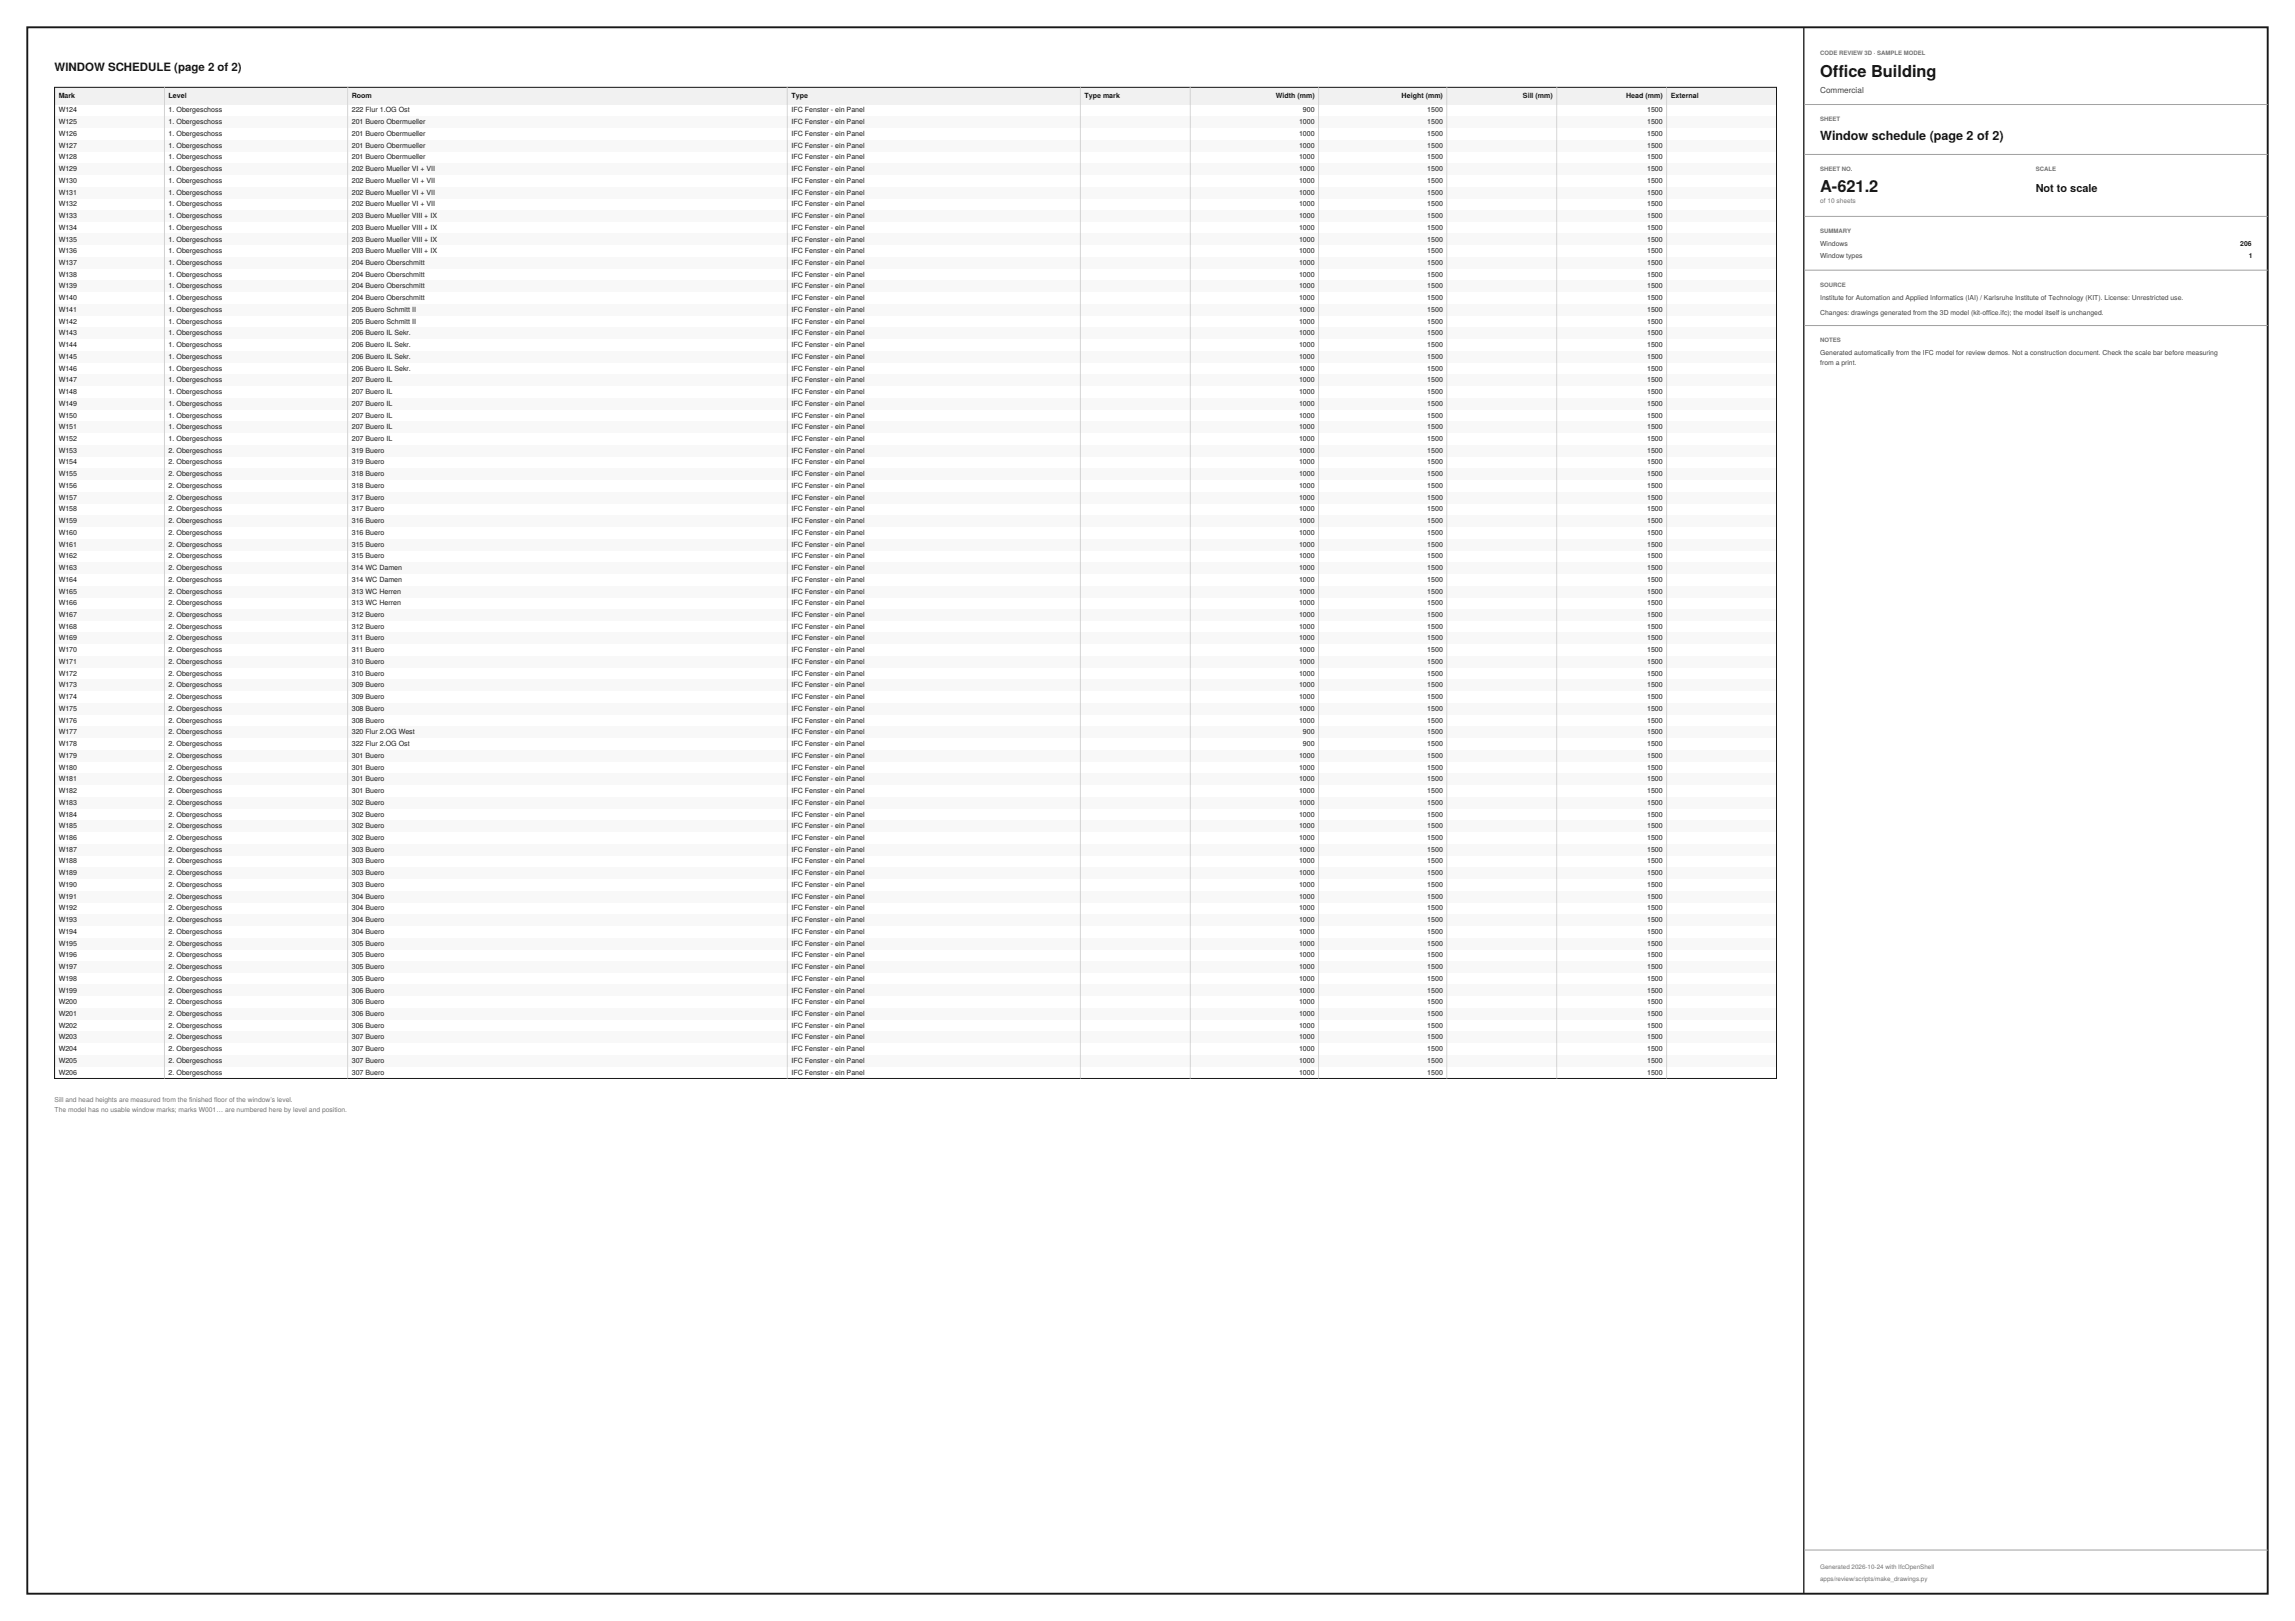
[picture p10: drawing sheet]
<svg xmlns="http://www.w3.org/2000/svg" width="841mm" height="594mm" viewBox="0 0 841 594" stroke-linecap="round" stroke-linejoin="round" font-family="sans-serif">
<defs><g id="words">
<g font-size="6" fill="#111827">
<text x="667" y="28.3">Office Building</text>
<text x="667" y="70.3">A-621.2</text>
</g>
<text font-size="4.6" fill="#111827" x="667" y="51.2">Window schedule (page 2 of 2)</text>
<text font-size="4.2" fill="#111827" x="20" y="26">WINDOW SCHEDULE (page 2 of 2)</text>
<text font-size="4" fill="#111827" x="746" y="70.3">Not to scale</text>
<text font-size="3" fill="#374151" x="667" y="34.1">Commercial</text>
<g font-size="2.6" fill="#111827">
<text x="21.5" y="36">Mark</text>
<text x="61.8" y="36">Level</text>
<text x="128.9" y="36">Room</text>
<text x="290" y="36">Type</text>
<text x="397.4" y="36">Type mark</text>
<text x="467.5" y="36">Width (mm)</text>
<text x="513.6" y="36">Height (mm)</text>
<text x="558.1" y="36">Sill (mm)</text>
<text x="595.9" y="36">Head (mm)</text>
<text x="612.2" y="36">External</text>
<text x="21.5" y="41.2">W124</text>
<text x="61.8" y="41.2">1. Obergeschoss</text>
<text x="128.9" y="41.2">222 Flur 1.OG Ost</text>
<text x="290" y="41.2">IFC Fenster - ein Panel</text>
<text x="477.5" y="41.2">900</text>
<text x="523" y="41.2">1500</text>
<text x="603.6" y="41.2">1500</text>
<text x="21.5" y="45.5">W125</text>
<text x="61.8" y="45.5">1. Obergeschoss</text>
<text x="128.9" y="45.5">201 Buero Obermueller</text>
<text x="290" y="45.5">IFC Fenster - ein Panel</text>
<text x="476" y="45.5">1000</text>
<text x="523" y="45.5">1500</text>
<text x="603.6" y="45.5">1500</text>
<text x="21.5" y="49.8">W126</text>
<text x="61.8" y="49.8">1. Obergeschoss</text>
<text x="128.9" y="49.8">201 Buero Obermueller</text>
<text x="290" y="49.8">IFC Fenster - ein Panel</text>
<text x="476" y="49.8">1000</text>
<text x="523" y="49.8">1500</text>
<text x="603.6" y="49.8">1500</text>
<text x="21.5" y="54.1">W127</text>
<text x="21.5" y="58.4">W128</text>
<text x="61.8" y="54.1">1. Obergeschoss</text>
<text x="61.8" y="58.4">1. Obergeschoss</text>
<text x="128.9" y="54.1">201 Buero Obermueller</text>
<text x="128.9" y="58.4">201 Buero Obermueller</text>
<text x="290" y="54.1">IFC Fenster - ein Panel</text>
<text x="290" y="58.4">IFC Fenster - ein Panel</text>
<text x="476" y="54.1">1000</text>
<text x="476" y="58.4">1000</text>
<text x="523" y="54.1">1500</text>
<text x="523" y="58.4">1500</text>
<text x="603.6" y="54.1">1500</text>
<text x="603.6" y="58.4">1500</text>
<text x="21.5" y="62.7">W129</text>
<text x="61.8" y="62.7">1. Obergeschoss</text>
<text x="128.9" y="62.7">202 Buero Mueller VI + VII</text>
<text x="290" y="62.7">IFC Fenster - ein Panel</text>
<text x="476" y="62.7">1000</text>
<text x="523" y="62.7">1500</text>
<text x="603.6" y="62.7">1500</text>
<text x="21.5" y="67">W130</text>
<text x="21.5" y="71.3">W131</text>
<text x="61.8" y="67">1. Obergeschoss</text>
<text x="61.8" y="71.3">1. Obergeschoss</text>
<text x="128.9" y="67">202 Buero Mueller VI + VII</text>
<text x="128.9" y="71.3">202 Buero Mueller VI + VII</text>
<text x="290" y="67">IFC Fenster - ein Panel</text>
<text x="290" y="71.3">IFC Fenster - ein Panel</text>
<text x="476" y="67">1000</text>
<text x="476" y="71.3">1000</text>
<text x="523" y="67">1500</text>
<text x="523" y="71.3">1500</text>
<text x="603.6" y="67">1500</text>
<text x="603.6" y="71.3">1500</text>
<text x="21.5" y="75.6">W132</text>
<text x="61.8" y="75.6">1. Obergeschoss</text>
<text x="128.9" y="75.6">202 Buero Mueller VI + VII</text>
<text x="290" y="75.6">IFC Fenster - ein Panel</text>
<text x="476" y="75.6">1000</text>
<text x="523" y="75.6">1500</text>
<text x="603.6" y="75.6">1500</text>
<text x="21.5" y="79.9">W133</text>
<text x="61.8" y="79.9">1. Obergeschoss</text>
<text x="128.9" y="79.9">203 Buero Mueller VIII + IX</text>
<text x="290" y="79.9">IFC Fenster - ein Panel</text>
<text x="476" y="79.9">1000</text>
<text x="523" y="79.9">1500</text>
<text x="603.6" y="79.9">1500</text>
<text x="21.5" y="84.2">W134</text>
<text x="21.5" y="88.5">W135</text>
<text x="61.8" y="84.2">1. Obergeschoss</text>
<text x="61.8" y="88.5">1. Obergeschoss</text>
<text x="128.9" y="84.2">203 Buero Mueller VIII + IX</text>
<text x="128.9" y="88.5">203 Buero Mueller VIII + IX</text>
<text x="290" y="84.2">IFC Fenster - ein Panel</text>
<text x="290" y="88.5">IFC Fenster - ein Panel</text>
<text x="476" y="84.2">1000</text>
<text x="476" y="88.5">1000</text>
<text x="523" y="84.2">1500</text>
<text x="523" y="88.5">1500</text>
<text x="603.6" y="84.2">1500</text>
<text x="603.6" y="88.5">1500</text>
<text x="21.5" y="92.8">W136</text>
<text x="61.8" y="92.8">1. Obergeschoss</text>
<text x="128.9" y="92.8">203 Buero Mueller VIII + IX</text>
<text x="290" y="92.8">IFC Fenster - ein Panel</text>
<text x="476" y="92.8">1000</text>
<text x="523" y="92.8">1500</text>
<text x="603.6" y="92.8">1500</text>
<text x="21.5" y="97.1">W137</text>
<text x="21.5" y="101.4">W138</text>
<text x="61.8" y="97.1">1. Obergeschoss</text>
<text x="61.8" y="101.4">1. Obergeschoss</text>
<text x="128.9" y="97.1">204 Buero Oberschmitt</text>
<text x="128.9" y="101.4">204 Buero Oberschmitt</text>
<text x="290" y="97.1">IFC Fenster - ein Panel</text>
<text x="290" y="101.4">IFC Fenster - ein Panel</text>
<text x="476" y="97.1">1000</text>
<text x="476" y="101.4">1000</text>
<text x="523" y="97.1">1500</text>
<text x="523" y="101.4">1500</text>
<text x="603.6" y="97.1">1500</text>
<text x="603.6" y="101.4">1500</text>
<text x="21.5" y="105.7">W139</text>
<text x="61.8" y="105.7">1. Obergeschoss</text>
<text x="128.9" y="105.7">204 Buero Oberschmitt</text>
<text x="290" y="105.7">IFC Fenster - ein Panel</text>
<text x="476" y="105.7">1000</text>
<text x="523" y="105.7">1500</text>
<text x="603.6" y="105.7">1500</text>
<text x="21.5" y="110">W140</text>
<text x="61.8" y="110">1. Obergeschoss</text>
<text x="128.9" y="110">204 Buero Oberschmitt</text>
<text x="290" y="110">IFC Fenster - ein Panel</text>
<text x="476" y="110">1000</text>
<text x="523" y="110">1500</text>
<text x="603.6" y="110">1500</text>
<text x="21.5" y="114.3">W141</text>
<text x="21.5" y="118.6">W142</text>
<text x="61.8" y="114.3">1. Obergeschoss</text>
<text x="61.8" y="118.6">1. Obergeschoss</text>
<text x="128.9" y="114.3">205 Buero Schmitt II</text>
<text x="128.9" y="118.6">205 Buero Schmitt II</text>
<text x="290" y="114.3">IFC Fenster - ein Panel</text>
<text x="290" y="118.6">IFC Fenster - ein Panel</text>
<text x="476" y="114.3">1000</text>
<text x="476" y="118.6">1000</text>
<text x="523" y="114.3">1500</text>
<text x="523" y="118.6">1500</text>
<text x="603.6" y="114.3">1500</text>
<text x="603.6" y="118.6">1500</text>
<text x="21.5" y="122.9">W143</text>
<text x="61.8" y="122.9">1. Obergeschoss</text>
<text x="128.9" y="122.9">206 Buero IL Sekr.</text>
<text x="290" y="122.9">IFC Fenster - ein Panel</text>
<text x="476" y="122.9">1000</text>
<text x="523" y="122.9">1500</text>
<text x="603.6" y="122.9">1500</text>
<text x="21.5" y="127.2">W144</text>
<text x="21.5" y="131.5">W145</text>
<text x="61.8" y="127.2">1. Obergeschoss</text>
<text x="61.8" y="131.5">1. Obergeschoss</text>
<text x="128.9" y="127.2">206 Buero IL Sekr.</text>
<text x="128.9" y="131.5">206 Buero IL Sekr.</text>
<text x="290" y="127.2">IFC Fenster - ein Panel</text>
<text x="290" y="131.5">IFC Fenster - ein Panel</text>
<text x="476" y="127.2">1000</text>
<text x="476" y="131.5">1000</text>
<text x="523" y="127.2">1500</text>
<text x="523" y="131.5">1500</text>
<text x="603.6" y="127.2">1500</text>
<text x="603.6" y="131.5">1500</text>
<text x="21.5" y="135.8">W146</text>
<text x="61.8" y="135.8">1. Obergeschoss</text>
<text x="128.9" y="135.8">206 Buero IL Sekr.</text>
<text x="290" y="135.8">IFC Fenster - ein Panel</text>
<text x="476" y="135.8">1000</text>
<text x="523" y="135.8">1500</text>
<text x="603.6" y="135.8">1500</text>
<text x="21.5" y="140.1">W147</text>
<text x="61.8" y="140.1">1. Obergeschoss</text>
<text x="128.9" y="140.1">207 Buero IL</text>
<text x="290" y="140.1">IFC Fenster - ein Panel</text>
<text x="476" y="140.1">1000</text>
<text x="523" y="140.1">1500</text>
<text x="603.6" y="140.1">1500</text>
<text x="21.5" y="144.4">W148</text>
<text x="21.5" y="148.7">W149</text>
<text x="61.8" y="144.4">1. Obergeschoss</text>
<text x="61.8" y="148.7">1. Obergeschoss</text>
<text x="128.9" y="144.4">207 Buero IL</text>
<text x="128.9" y="148.7">207 Buero IL</text>
<text x="290" y="144.4">IFC Fenster - ein Panel</text>
<text x="290" y="148.7">IFC Fenster - ein Panel</text>
<text x="476" y="144.4">1000</text>
<text x="476" y="148.7">1000</text>
<text x="523" y="144.4">1500</text>
<text x="523" y="148.7">1500</text>
<text x="603.6" y="144.4">1500</text>
<text x="603.6" y="148.7">1500</text>
<text x="21.5" y="153">W150</text>
<text x="61.8" y="153">1. Obergeschoss</text>
<text x="128.9" y="153">207 Buero IL</text>
<text x="290" y="153">IFC Fenster - ein Panel</text>
<text x="476" y="153">1000</text>
<text x="523" y="153">1500</text>
<text x="603.6" y="153">1500</text>
<text x="21.5" y="157.3">W151</text>
<text x="21.5" y="161.6">W152</text>
<text x="61.8" y="157.3">1. Obergeschoss</text>
<text x="61.8" y="161.6">1. Obergeschoss</text>
<text x="128.9" y="157.3">207 Buero IL</text>
<text x="128.9" y="161.6">207 Buero IL</text>
<text x="290" y="157.3">IFC Fenster - ein Panel</text>
<text x="290" y="161.6">IFC Fenster - ein Panel</text>
<text x="476" y="157.3">1000</text>
<text x="476" y="161.6">1000</text>
<text x="523" y="157.3">1500</text>
<text x="523" y="161.6">1500</text>
<text x="603.6" y="157.3">1500</text>
<text x="603.6" y="161.6">1500</text>
<text x="21.5" y="165.9">W153</text>
<text x="61.8" y="165.9">2. Obergeschoss</text>
<text x="128.9" y="165.9">319 Buero</text>
<text x="290" y="165.9">IFC Fenster - ein Panel</text>
<text x="476" y="165.9">1000</text>
<text x="523" y="165.9">1500</text>
<text x="603.6" y="165.9">1500</text>
<text x="21.5" y="170.2">W154</text>
<text x="61.8" y="170.2">2. Obergeschoss</text>
<text x="128.9" y="170.2">319 Buero</text>
<text x="290" y="170.2">IFC Fenster - ein Panel</text>
<text x="476" y="170.2">1000</text>
<text x="523" y="170.2">1500</text>
<text x="603.6" y="170.2">1500</text>
<text x="21.5" y="174.5">W155</text>
<text x="21.5" y="178.8">W156</text>
<text x="61.8" y="174.5">2. Obergeschoss</text>
<text x="61.8" y="178.8">2. Obergeschoss</text>
<text x="128.9" y="174.5">318 Buero</text>
<text x="128.9" y="178.8">318 Buero</text>
<text x="290" y="174.5">IFC Fenster - ein Panel</text>
<text x="290" y="178.8">IFC Fenster - ein Panel</text>
<text x="476" y="174.5">1000</text>
<text x="476" y="178.8">1000</text>
<text x="523" y="174.5">1500</text>
<text x="523" y="178.8">1500</text>
<text x="603.6" y="174.5">1500</text>
<text x="603.6" y="178.8">1500</text>
<text x="21.5" y="183.1">W157</text>
<text x="61.8" y="183.1">2. Obergeschoss</text>
<text x="128.9" y="183.1">317 Buero</text>
<text x="290" y="183.1">IFC Fenster - ein Panel</text>
<text x="476" y="183.1">1000</text>
<text x="523" y="183.1">1500</text>
<text x="603.6" y="183.1">1500</text>
<text x="21.5" y="187.4">W158</text>
<text x="21.5" y="191.7">W159</text>
<text x="61.8" y="187.4">2. Obergeschoss</text>
<text x="61.8" y="191.7">2. Obergeschoss</text>
<text x="128.9" y="187.4">317 Buero</text>
<text x="128.9" y="191.7">316 Buero</text>
<text x="290" y="187.4">IFC Fenster - ein Panel</text>
<text x="290" y="191.7">IFC Fenster - ein Panel</text>
<text x="476" y="187.4">1000</text>
<text x="476" y="191.7">1000</text>
<text x="523" y="187.4">1500</text>
<text x="523" y="191.7">1500</text>
<text x="603.6" y="187.4">1500</text>
<text x="603.6" y="191.7">1500</text>
<text x="21.5" y="196">W160</text>
<text x="61.8" y="196">2. Obergeschoss</text>
<text x="128.9" y="196">316 Buero</text>
<text x="290" y="196">IFC Fenster - ein Panel</text>
<text x="476" y="196">1000</text>
<text x="523" y="196">1500</text>
<text x="603.6" y="196">1500</text>
<text x="21.5" y="200.3">W161</text>
<text x="61.8" y="200.3">2. Obergeschoss</text>
<text x="128.9" y="200.3">315 Buero</text>
<text x="290" y="200.3">IFC Fenster - ein Panel</text>
<text x="476" y="200.3">1000</text>
<text x="523" y="200.3">1500</text>
<text x="603.6" y="200.3">1500</text>
<text x="21.5" y="204.6">W162</text>
<text x="21.5" y="208.9">W163</text>
<text x="61.8" y="204.6">2. Obergeschoss</text>
<text x="61.8" y="208.9">2. Obergeschoss</text>
<text x="128.9" y="204.6">315 Buero</text>
<text x="128.9" y="208.9">314 WC Damen</text>
<text x="290" y="204.6">IFC Fenster - ein Panel</text>
<text x="290" y="208.9">IFC Fenster - ein Panel</text>
<text x="476" y="204.6">1000</text>
<text x="476" y="208.9">1000</text>
<text x="523" y="204.6">1500</text>
<text x="523" y="208.9">1500</text>
<text x="603.6" y="204.6">1500</text>
<text x="603.6" y="208.9">1500</text>
<text x="21.5" y="213.2">W164</text>
<text x="61.8" y="213.2">2. Obergeschoss</text>
<text x="128.9" y="213.2">314 WC Damen</text>
<text x="290" y="213.2">IFC Fenster - ein Panel</text>
<text x="476" y="213.2">1000</text>
<text x="523" y="213.2">1500</text>
<text x="603.6" y="213.2">1500</text>
<text x="21.5" y="217.5">W165</text>
<text x="21.5" y="221.8">W166</text>
<text x="61.8" y="217.5">2. Obergeschoss</text>
<text x="61.8" y="221.8">2. Obergeschoss</text>
<text x="128.9" y="217.5">313 WC Herren</text>
<text x="128.9" y="221.8">313 WC Herren</text>
<text x="290" y="217.5">IFC Fenster - ein Panel</text>
<text x="290" y="221.8">IFC Fenster - ein Panel</text>
<text x="476" y="217.5">1000</text>
<text x="476" y="221.8">1000</text>
<text x="523" y="217.5">1500</text>
<text x="523" y="221.8">1500</text>
<text x="603.6" y="217.5">1500</text>
<text x="603.6" y="221.8">1500</text>
<text x="21.5" y="226.1">W167</text>
<text x="61.8" y="226.1">2. Obergeschoss</text>
<text x="128.9" y="226.1">312 Buero</text>
<text x="290" y="226.1">IFC Fenster - ein Panel</text>
<text x="476" y="226.1">1000</text>
<text x="523" y="226.1">1500</text>
<text x="603.6" y="226.1">1500</text>
<text x="21.5" y="230.4">W168</text>
<text x="61.8" y="230.4">2. Obergeschoss</text>
<text x="128.9" y="230.4">312 Buero</text>
<text x="290" y="230.4">IFC Fenster - ein Panel</text>
<text x="476" y="230.4">1000</text>
<text x="523" y="230.4">1500</text>
<text x="603.6" y="230.4">1500</text>
<text x="21.5" y="234.7">W169</text>
<text x="21.5" y="239">W170</text>
<text x="61.8" y="234.7">2. Obergeschoss</text>
<text x="61.8" y="239">2. Obergeschoss</text>
<text x="128.9" y="234.7">311 Buero</text>
<text x="128.9" y="239">311 Buero</text>
<text x="290" y="234.7">IFC Fenster - ein Panel</text>
<text x="290" y="239">IFC Fenster - ein Panel</text>
<text x="476" y="234.7">1000</text>
<text x="476" y="239">1000</text>
<text x="523" y="234.7">1500</text>
<text x="523" y="239">1500</text>
<text x="603.6" y="234.7">1500</text>
<text x="603.6" y="239">1500</text>
<text x="21.5" y="243.3">W171</text>
<text x="61.8" y="243.3">2. Obergeschoss</text>
<text x="128.9" y="243.3">310 Buero</text>
<text x="290" y="243.3">IFC Fenster - ein Panel</text>
<text x="476" y="243.3">1000</text>
<text x="523" y="243.3">1500</text>
<text x="603.6" y="243.3">1500</text>
<text x="21.5" y="247.6">W172</text>
<text x="21.5" y="251.9">W173</text>
<text x="61.8" y="247.6">2. Obergeschoss</text>
<text x="61.8" y="251.9">2. Obergeschoss</text>
<text x="128.9" y="247.6">310 Buero</text>
<text x="128.9" y="251.9">309 Buero</text>
<text x="290" y="247.6">IFC Fenster - ein Panel</text>
<text x="290" y="251.9">IFC Fenster - ein Panel</text>
<text x="476" y="247.6">1000</text>
<text x="476" y="251.9">1000</text>
<text x="523" y="247.6">1500</text>
<text x="523" y="251.9">1500</text>
<text x="603.6" y="247.6">1500</text>
<text x="603.6" y="251.9">1500</text>
<text x="21.5" y="256.2">W174</text>
<text x="61.8" y="256.2">2. Obergeschoss</text>
<text x="128.9" y="256.2">309 Buero</text>
<text x="290" y="256.2">IFC Fenster - ein Panel</text>
<text x="476" y="256.2">1000</text>
<text x="523" y="256.2">1500</text>
<text x="603.6" y="256.2">1500</text>
<text x="21.5" y="260.5">W175</text>
<text x="61.8" y="260.5">2. Obergeschoss</text>
<text x="128.9" y="260.5">308 Buero</text>
<text x="290" y="260.5">IFC Fenster - ein Panel</text>
<text x="476" y="260.5">1000</text>
<text x="523" y="260.5">1500</text>
<text x="603.6" y="260.5">1500</text>
<text x="21.5" y="264.8">W176</text>
<text x="21.5" y="269.1">W177</text>
<text x="61.8" y="264.8">2. Obergeschoss</text>
<text x="61.8" y="269.1">2. Obergeschoss</text>
<text x="128.9" y="264.8">308 Buero</text>
<text x="128.9" y="269.1">320 Flur 2.OG West</text>
<text x="290" y="264.8">IFC Fenster - ein Panel</text>
<text x="290" y="269.1">IFC Fenster - ein Panel</text>
<text x="476" y="264.8">1000</text>
<text x="477.5" y="269.1">900</text>
<text x="523" y="264.8">1500</text>
<text x="523" y="269.1">1500</text>
<text x="603.6" y="264.8">1500</text>
<text x="603.6" y="269.1">1500</text>
<text x="21.5" y="273.4">W178</text>
<text x="61.8" y="273.4">2. Obergeschoss</text>
<text x="128.9" y="273.4">322 Flur 2.OG Ost</text>
<text x="290" y="273.4">IFC Fenster - ein Panel</text>
<text x="477.5" y="273.4">900</text>
<text x="523" y="273.4">1500</text>
<text x="603.6" y="273.4">1500</text>
<text x="21.5" y="277.7">W179</text>
<text x="61.8" y="277.7">2. Obergeschoss</text>
<text x="128.9" y="277.7">301 Buero</text>
<text x="290" y="277.7">IFC Fenster - ein Panel</text>
<text x="476" y="277.7">1000</text>
<text x="523" y="277.7">1500</text>
<text x="603.6" y="277.7">1500</text>
<text x="21.5" y="282">W180</text>
<text x="21.5" y="286.3">W181</text>
<text x="61.8" y="282">2. Obergeschoss</text>
<text x="61.8" y="286.3">2. Obergeschoss</text>
<text x="128.9" y="282">301 Buero</text>
<text x="128.9" y="286.3">301 Buero</text>
<text x="290" y="282">IFC Fenster - ein Panel</text>
<text x="290" y="286.3">IFC Fenster - ein Panel</text>
<text x="476" y="282">1000</text>
<text x="476" y="286.3">1000</text>
<text x="523" y="282">1500</text>
<text x="523" y="286.3">1500</text>
<text x="603.6" y="282">1500</text>
<text x="603.6" y="286.3">1500</text>
<text x="21.5" y="290.6">W182</text>
<text x="61.8" y="290.6">2. Obergeschoss</text>
<text x="128.9" y="290.6">301 Buero</text>
<text x="290" y="290.6">IFC Fenster - ein Panel</text>
<text x="476" y="290.6">1000</text>
<text x="523" y="290.6">1500</text>
<text x="603.6" y="290.6">1500</text>
<text x="21.5" y="294.9">W183</text>
<text x="21.5" y="299.2">W184</text>
<text x="61.8" y="294.9">2. Obergeschoss</text>
<text x="61.8" y="299.2">2. Obergeschoss</text>
<text x="128.9" y="294.9">302 Buero</text>
<text x="128.9" y="299.2">302 Buero</text>
<text x="290" y="294.9">IFC Fenster - ein Panel</text>
<text x="290" y="299.2">IFC Fenster - ein Panel</text>
<text x="476" y="294.9">1000</text>
<text x="476" y="299.2">1000</text>
<text x="523" y="294.9">1500</text>
<text x="523" y="299.2">1500</text>
<text x="603.6" y="294.9">1500</text>
<text x="603.6" y="299.2">1500</text>
<text x="21.5" y="303.5">W185</text>
<text x="61.8" y="303.5">2. Obergeschoss</text>
<text x="128.9" y="303.5">302 Buero</text>
<text x="290" y="303.5">IFC Fenster - ein Panel</text>
<text x="476" y="303.5">1000</text>
<text x="523" y="303.5">1500</text>
<text x="603.6" y="303.5">1500</text>
<text x="21.5" y="307.8">W186</text>
<text x="61.8" y="307.8">2. Obergeschoss</text>
<text x="128.9" y="307.8">302 Buero</text>
<text x="290" y="307.8">IFC Fenster - ein Panel</text>
<text x="476" y="307.8">1000</text>
<text x="523" y="307.8">1500</text>
<text x="603.6" y="307.8">1500</text>
<text x="21.5" y="312.1">W187</text>
<text x="21.5" y="316.4">W188</text>
<text x="61.8" y="312.1">2. Obergeschoss</text>
<text x="61.8" y="316.4">2. Obergeschoss</text>
<text x="128.9" y="312.1">303 Buero</text>
<text x="128.9" y="316.4">303 Buero</text>
<text x="290" y="312.1">IFC Fenster - ein Panel</text>
<text x="290" y="316.4">IFC Fenster - ein Panel</text>
<text x="476" y="312.1">1000</text>
<text x="476" y="316.4">1000</text>
<text x="523" y="312.1">1500</text>
<text x="523" y="316.4">1500</text>
<text x="603.6" y="312.1">1500</text>
<text x="603.6" y="316.4">1500</text>
<text x="21.5" y="320.7">W189</text>
<text x="61.8" y="320.7">2. Obergeschoss</text>
<text x="128.9" y="320.7">303 Buero</text>
<text x="290" y="320.7">IFC Fenster - ein Panel</text>
<text x="476" y="320.7">1000</text>
<text x="523" y="320.7">1500</text>
<text x="603.6" y="320.7">1500</text>
<text x="21.5" y="325">W190</text>
<text x="21.5" y="329.3">W191</text>
<text x="61.8" y="325">2. Obergeschoss</text>
<text x="61.8" y="329.3">2. Obergeschoss</text>
<text x="128.9" y="325">303 Buero</text>
<text x="128.9" y="329.3">304 Buero</text>
<text x="290" y="325">IFC Fenster - ein Panel</text>
<text x="290" y="329.3">IFC Fenster - ein Panel</text>
<text x="476" y="325">1000</text>
<text x="476" y="329.3">1000</text>
<text x="523" y="325">1500</text>
<text x="523" y="329.3">1500</text>
<text x="603.6" y="325">1500</text>
<text x="603.6" y="329.3">1500</text>
<text x="21.5" y="333.6">W192</text>
<text x="61.8" y="333.6">2. Obergeschoss</text>
<text x="128.9" y="333.6">304 Buero</text>
<text x="290" y="333.6">IFC Fenster - ein Panel</text>
<text x="476" y="333.6">1000</text>
<text x="523" y="333.6">1500</text>
<text x="603.6" y="333.6">1500</text>
<text x="21.5" y="337.9">W193</text>
<text x="61.8" y="337.9">2. Obergeschoss</text>
<text x="128.9" y="337.9">304 Buero</text>
<text x="290" y="337.9">IFC Fenster - ein Panel</text>
<text x="476" y="337.9">1000</text>
<text x="523" y="337.9">1500</text>
<text x="603.6" y="337.9">1500</text>
<text x="21.5" y="342.2">W194</text>
<text x="21.5" y="346.5">W195</text>
<text x="61.8" y="342.2">2. Obergeschoss</text>
<text x="61.8" y="346.5">2. Obergeschoss</text>
<text x="128.9" y="342.2">304 Buero</text>
<text x="128.9" y="346.5">305 Buero</text>
<text x="290" y="342.2">IFC Fenster - ein Panel</text>
<text x="290" y="346.5">IFC Fenster - ein Panel</text>
<text x="476" y="342.2">1000</text>
<text x="476" y="346.5">1000</text>
<text x="523" y="342.2">1500</text>
<text x="523" y="346.5">1500</text>
<text x="603.6" y="342.2">1500</text>
<text x="603.6" y="346.5">1500</text>
<text x="21.5" y="350.8">W196</text>
<text x="61.8" y="350.8">2. Obergeschoss</text>
<text x="128.9" y="350.8">305 Buero</text>
<text x="290" y="350.8">IFC Fenster - ein Panel</text>
<text x="476" y="350.8">1000</text>
<text x="523" y="350.8">1500</text>
<text x="603.6" y="350.8">1500</text>
<text x="21.5" y="355.1">W197</text>
<text x="21.5" y="359.4">W198</text>
<text x="61.8" y="355.1">2. Obergeschoss</text>
<text x="61.8" y="359.4">2. Obergeschoss</text>
<text x="128.9" y="355.1">305 Buero</text>
<text x="128.9" y="359.4">305 Buero</text>
<text x="290" y="355.1">IFC Fenster - ein Panel</text>
<text x="290" y="359.4">IFC Fenster - ein Panel</text>
<text x="476" y="355.1">1000</text>
<text x="476" y="359.4">1000</text>
<text x="523" y="355.1">1500</text>
<text x="523" y="359.4">1500</text>
<text x="603.6" y="355.1">1500</text>
<text x="603.6" y="359.4">1500</text>
<text x="21.5" y="363.7">W199</text>
<text x="61.8" y="363.7">2. Obergeschoss</text>
<text x="128.9" y="363.7">306 Buero</text>
<text x="290" y="363.7">IFC Fenster - ein Panel</text>
<text x="476" y="363.7">1000</text>
<text x="523" y="363.7">1500</text>
<text x="603.6" y="363.7">1500</text>
<text x="21.5" y="368">W200</text>
<text x="61.8" y="368">2. Obergeschoss</text>
<text x="128.9" y="368">306 Buero</text>
<text x="290" y="368">IFC Fenster - ein Panel</text>
<text x="476" y="368">1000</text>
<text x="523" y="368">1500</text>
<text x="603.6" y="368">1500</text>
<text x="21.5" y="372.3">W201</text>
<text x="21.5" y="376.6">W202</text>
<text x="61.8" y="372.3">2. Obergeschoss</text>
<text x="61.8" y="376.6">2. Obergeschoss</text>
<text x="128.9" y="372.3">306 Buero</text>
<text x="128.9" y="376.6">306 Buero</text>
<text x="290" y="372.3">IFC Fenster - ein Panel</text>
<text x="290" y="376.6">IFC Fenster - ein Panel</text>
<text x="476" y="372.3">1000</text>
<text x="476" y="376.6">1000</text>
<text x="523" y="372.3">1500</text>
<text x="523" y="376.6">1500</text>
<text x="603.6" y="372.3">1500</text>
<text x="603.6" y="376.6">1500</text>
<text x="21.5" y="380.9">W203</text>
<text x="61.8" y="380.9">2. Obergeschoss</text>
<text x="128.9" y="380.9">307 Buero</text>
<text x="290" y="380.9">IFC Fenster - ein Panel</text>
<text x="476" y="380.9">1000</text>
<text x="523" y="380.9">1500</text>
<text x="603.6" y="380.9">1500</text>
<text x="21.5" y="385.2">W204</text>
<text x="21.5" y="389.5">W205</text>
<text x="61.8" y="385.2">2. Obergeschoss</text>
<text x="61.8" y="389.5">2. Obergeschoss</text>
<text x="128.9" y="385.2">307 Buero</text>
<text x="128.9" y="389.5">307 Buero</text>
<text x="290" y="385.2">IFC Fenster - ein Panel</text>
<text x="290" y="389.5">IFC Fenster - ein Panel</text>
<text x="476" y="385.2">1000</text>
<text x="476" y="389.5">1000</text>
<text x="523" y="385.2">1500</text>
<text x="523" y="389.5">1500</text>
<text x="603.6" y="385.2">1500</text>
<text x="603.6" y="389.5">1500</text>
<text x="21.5" y="393.8">W206</text>
<text x="61.8" y="393.8">2. Obergeschoss</text>
<text x="128.9" y="393.8">307 Buero</text>
<text x="290" y="393.8">IFC Fenster - ein Panel</text>
<text x="476" y="393.8">1000</text>
<text x="523" y="393.8">1500</text>
<text x="603.6" y="393.8">1500</text>
</g>
<g font-size="2.5" fill="#374151">
<text x="667" y="90.2">Windows</text>
<text x="667" y="94.4">Window types</text>
<text x="667" y="109.8">Institute for Automation and Applied Informatics (IAI) / Karlsruhe Institute of Technology (KIT). License: Unrestricted use.</text>
<text x="667" y="115.3">Changes: drawings generated from the 3D model (kit-office.ifc); the model itself is unchanged.</text>
<text x="667" y="130">Generated automatically from the IFC model for review demos. Not a construction document. Check the scale bar before measuring</text>
<text x="667" y="133.7">from a print.</text>
</g>
<g font-size="2.5" fill="#111827">
<text x="820.9" y="90.2">206</text>
<text x="824.1" y="94.4">1</text>
</g>
<g font-size="2.5" fill="#6b7280">
<text x="20" y="403.8">Sill and head heights are measured from the finished floor of the window’s level.</text>
<text x="20" y="407.4">The model has no usable window marks; marks W001… are numbered here by level and position.</text>
</g>
<text font-size="2.4" fill="#6b7280" x="667" y="74.3">of 10 sheets</text>
<g font-size="2.3" fill="#6b7280">
<text x="667" y="575">Generated 2026-10-24 with IfcOpenShell</text>
<text x="667" y="579.5">apps/review/scripts/make_drawings.py</text>
</g>
<g font-size="2.2" fill="#6b7280">
<text x="667" y="20.2">CODE REVIEW 3D · SAMPLE MODEL</text>
<text x="667" y="44.5">SHEET</text>
<text x="667" y="62.8">SHEET NO.</text>
<text x="746" y="62.8">SCALE</text>
<text x="667" y="85.5">SUMMARY</text>
<text x="667" y="105.2">SOURCE</text>
<text x="667" y="125.5">NOTES</text>
</g>
</g></defs>
<path d="M20 32h631v6.3h-631z" fill="#eef1f5"/>
<g fill="#f7f8fa">
<path d="M20 42.6h631v4.3h-631z"/>
<path d="M20 51.2h631v4.3h-631z"/>
<path d="M20 59.8h631v4.3h-631z"/>
<path d="M20 68.4h631v4.3h-631z"/>
<path d="M20 77h631v4.3h-631z"/>
<path d="M20 85.6h631v4.3h-631z"/>
<path d="M20 94.2h631v4.3h-631z"/>
<path d="M20 102.8h631v4.3h-631z"/>
<path d="M20 111.4h631v4.3h-631z"/>
<path d="M20 120h631v4.3h-631z"/>
<path d="M20 128.6h631v4.3h-631z"/>
<path d="M20 137.2h631v4.3h-631z"/>
<path d="M20 145.8h631v4.3h-631z"/>
<path d="M20 154.4h631v4.3h-631z"/>
<path d="M20 163h631v4.3h-631z"/>
<path d="M20 171.6h631v4.3h-631z"/>
<path d="M20 180.2h631v4.3h-631z"/>
<path d="M20 188.8h631v4.3h-631z"/>
<path d="M20 197.4h631v4.3h-631z"/>
<path d="M20 206h631v4.3h-631z"/>
<path d="M20 214.6h631v4.3h-631z"/>
<path d="M20 223.2h631v4.3h-631z"/>
<path d="M20 231.8h631v4.3h-631z"/>
<path d="M20 240.4h631v4.3h-631z"/>
<path d="M20 249h631v4.3h-631z"/>
<path d="M20 257.6h631v4.3h-631z"/>
<path d="M20 266.2h631v4.3h-631z"/>
<path d="M20 274.8h631v4.3h-631z"/>
<path d="M20 283.4h631v4.3h-631z"/>
<path d="M20 292h631v4.3h-631z"/>
<path d="M20 300.6h631v4.3h-631z"/>
<path d="M20 309.2h631v4.3h-631z"/>
<path d="M20 317.8h631v4.3h-631z"/>
<path d="M20 326.4h631v4.3h-631z"/>
<path d="M20 335h631v4.3h-631z"/>
<path d="M20 343.6h631v4.3h-631z"/>
<path d="M20 352.2h631v4.3h-631z"/>
<path d="M20 360.8h631v4.3h-631z"/>
<path d="M20 369.4h631v4.3h-631z"/>
<path d="M20 378h631v4.3h-631z"/>
<path d="M20 386.6h631v4.3h-631z"/>
</g>
<path d="M20 32h631v363.2h-631z" fill="none" stroke="#111827" stroke-width=".37"/>
<path d="M60.3 32v363.2M127.4 32v363.2M288.5 32v363.2M395.9 32v363.2M436.2 32v363.2M483.2 32v363.2M530.2 32v363.2M570.4 32v363.2M610.7 32v363.2" fill="none" stroke="#d1d5db" stroke-width=".37"/>
<path d="M10 10h821v574h-821z" fill="none" stroke="#111827" stroke-width=".7" stroke-linecap="butt"/>
<path d="M661 10v574" fill="none" stroke="#111827" stroke-width=".5"/>
<path d="M661 38.3h170M661 56.6h170M661 79.3h170M661 99h170M661 119.3h170M661 568h170" fill="none" stroke="#9ca3af" stroke-width=".37"/>
<use href="#words"/>
</svg>
